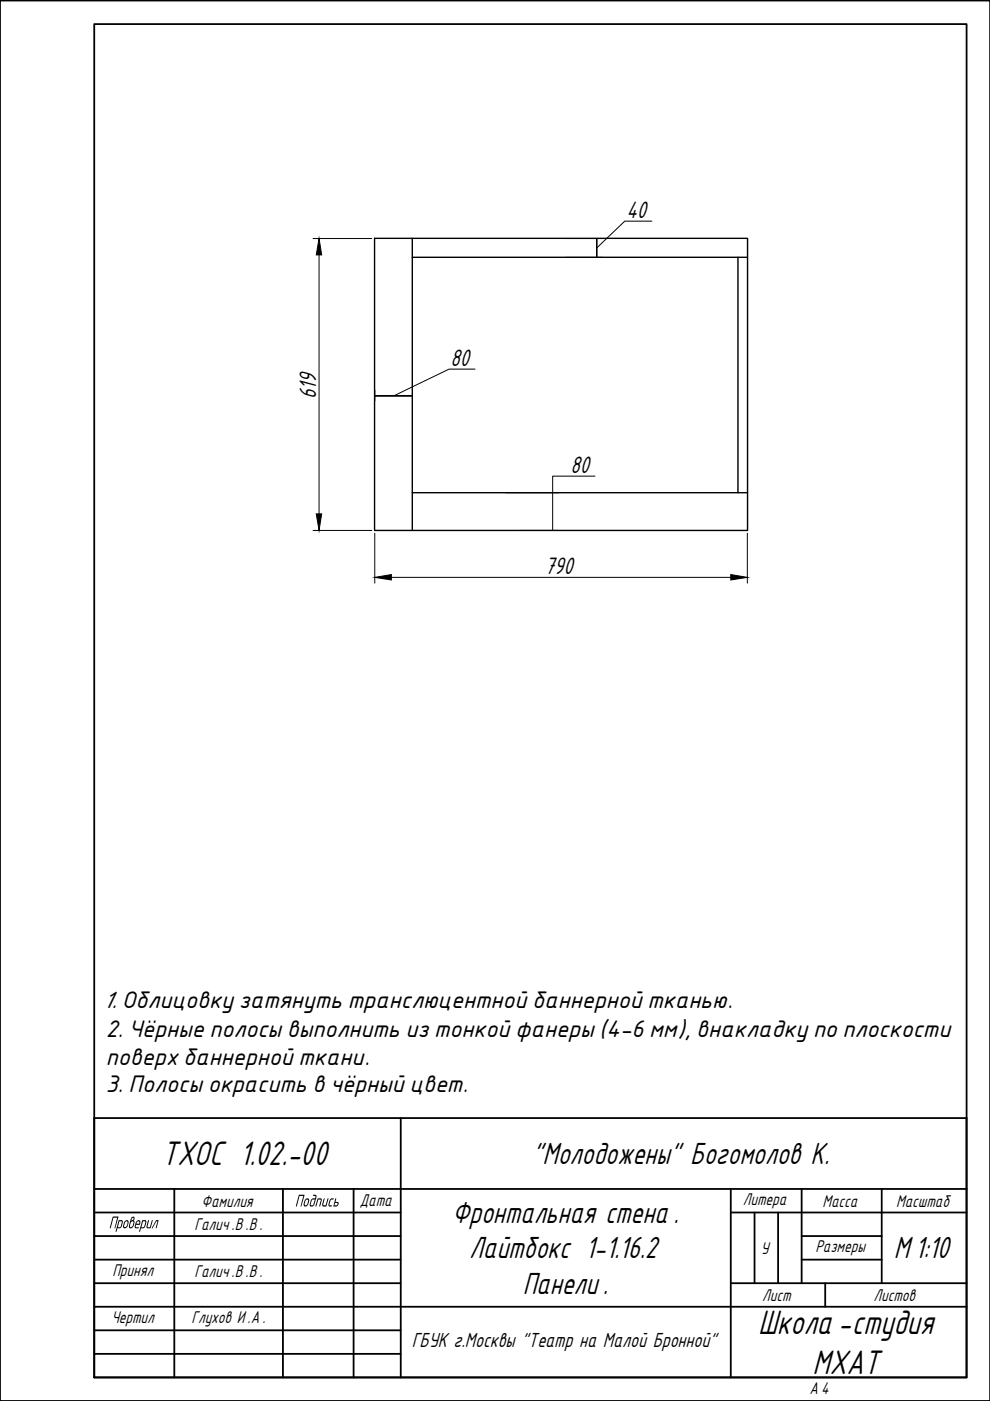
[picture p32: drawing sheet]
<svg xmlns="http://www.w3.org/2000/svg" width="210mm" height="297mm" viewBox="0 0 210 297" stroke-linecap="round" stroke-linejoin="round" font-family="sans-serif">
<defs><g id="words">
<g font-size="8">
<text x="34.3" y="247.1">ТХОС 1.02.-00</text>
<text x="160.7" y="282.9">Школа-студия</text>
<text x="172.3" y="291.2">МХАТ</text>
</g>
<g font-size="7.2">
<text x="112.9" y="246.8">&quot;Молодожены&quot; Богомолов К.</text>
<text x="95.9" y="259.3">Фронтальная стена.</text>
<text x="99.5" y="266.8">Лайтбокс 1-1.16.2</text>
<text x="189.5" y="266.8">М1:10</text>
<text x="110.8" y="274.3">Панели.</text>
</g>
<g font-size="5.6">
<text x="132.8" y="46.3">40</text>
<text x="95.5" y="77.6">80</text>
<text x="67" y="84.6" transform="rotate(-90 67 84.6)">619</text>
<text x="121" y="100.4">80</text>
<text x="115.5" y="121.8">790</text>
</g>
<g font-size="4.9">
<text x="21.8" y="213.8">1. Облицовку затянуть транслюцентной баннерной тканью.</text>
<text x="22.4" y="219.9">2. Чёрные полосы выполнить из тонкой фанеры (4-6 мм), внакладку по плоскости</text>
<text x="22.4" y="225.7">поверх баннерной ткани.</text>
<text x="22.4" y="231.6">3. Полосы окрасить в чёрный цвет.</text>
</g>
<text font-size="4.8" x="87.3" y="285.6">ГБУК г.Москвы &quot;Театр на Малой Бронной&quot;</text>
<g font-size="4">
<text x="42.8" y="255.8">Фамилия</text>
<text x="62.5" y="255.8">Подпись</text>
<text x="76.3" y="255.6">Дата</text>
<text x="157.5" y="255.4">Литера</text>
<text x="174.4" y="255.8">Масса</text>
<text x="190" y="255.8">Масштаб</text>
<text x="23" y="260.4">Проверил</text>
<text x="41.2" y="260.8">Галич.В .В .</text>
<text x="161.3" y="265.8">У</text>
<text x="172.9" y="265.5">Размеры</text>
<text x="23.8" y="270.5">Принял</text>
<text x="41.2" y="270.8">Галич.В .В .</text>
<text x="161.6" y="275.8">Лист</text>
<text x="185.2" y="275.8">Листов</text>
<text x="23.6" y="280.4">Чертил</text>
<text x="40.6" y="280.4">Глухов И.А.</text>
<text x="171.6" y="295.6">А 4</text>
</g>
</g></defs>
<!-- layer: 0 -->
<path d="M79.4 50.5h79.1v62h-79.1zM87.4 50.5v62M87.4 54.6h71.1M156.5 54.6v49.9M87.4 104.5h71.1" fill="none" stroke="#000" stroke-width=".3"/>
<g fill="none" stroke="#000" stroke-width=".38">
<path d="M0 .1h209.9v296.9h-209.9zM20 5.1h184.9v286.9h-184.9zM20 237.1h184.9v54.9h-184.9zM85 237.1v54.9M20 252.1h184.9M20 257.1h65M37 252.1v39.9M60 252.1v39.9M75 252.1v39.9M154.9 257.1h50M154.9 252.1v39.9M160 257.1v15"/>
<path d="M165 257.1v15M170 252.1v20M186.9 252.1v20M20 262.1h65M20 267.1h65M20 272.1h65M20 277.1h184.9M154.9 272.1h50M170 262.1h16.9M170 267.1h16.9M175 272.1v5M20 282.1h65"/>
<path d="M20 287h65"/>
</g>
<g fill="#000">
<path d="M31.4 258.8l.2-.1-.4 1.3 .2 .2h.4l.4-1.4 .2-.1-.5 1.7h-.7l-.1-.1zM33.1 258.7h.5l-.4 1.6-.2 .1 .4-1.5h-.3l-.7 1.5h-.2zM68.7 254.1h.1v.1l-.3 1.3 .5 .1 .4-1.4 .2-.1-.4 1.7h-.7l-.2-.2zM69.9 254.3l.3-.2h.6l-.1 .2h-.5l-.1 .2-.3 1 .5 .1v.2h-.5l-.2-.2z"/>
<path d="M30.1 258.7h.8l.1 .2v.3l-.3 1-.3 .2h-.5l-.2 .7-.2 .1zM30.3 258.9l-.3 1.3 .6-.2 .2-1z"/>
<path d="M71.1 254.2l.2-.1-.2 .7h.6l.1 .5-.4 .5h-.7zM71 255l-.1 .6h.5l.2-.5z"/>
</g>
<g fill="none" stroke="#000" stroke-width=".21">
<path d="M66.4 50.6h12.4M67.6 54v55M119.9 50.6h7.9M119.9 54.6h7.9M126.5 50.6v4v-4M138.2 46.9h-5.7l-6 5.7M100.7 78.3h-5.5l-11.7 5.6M79.5 82.7v2.3M87.5 83.9h-8h8M87.5 82.7v2.3M66.4 112.5h12.4M79.5 113.1v10.5"/>
<path d="M107.3 104.5h11.1M109.9 112.5h8.5M126.2 101h-9v11.5M158.5 113.1v10.5M83 122.4h71.9"/>
</g>
<path d="M67.6 50.6l.6 3.4h-1.1zM67.1 109h1.1l-.6 3.5zM79.5 122.4l3.5-.6v1.2zM154.9 121.8l3.6 .6-3.6 .6z" fill="#000" stroke="#000" stroke-width=".21"/>
<use href="#words"/>
</svg>
